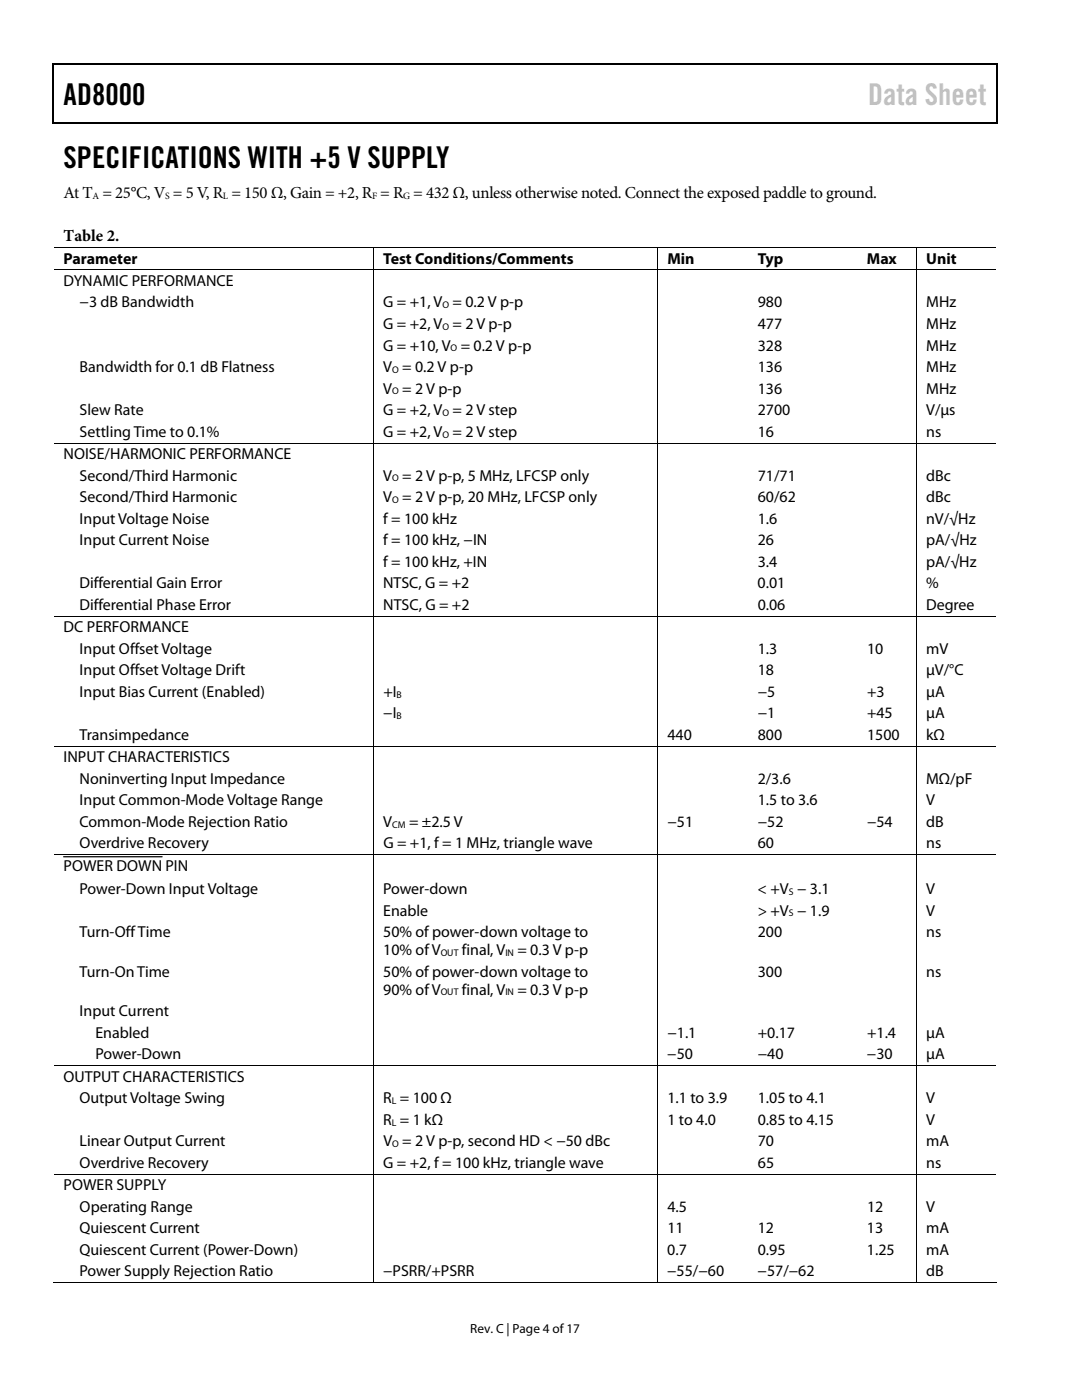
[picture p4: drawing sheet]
<svg xmlns="http://www.w3.org/2000/svg" width="216mm" height="279mm" viewBox="0 0 216 279" stroke-linecap="round" stroke-linejoin="round" font-family="sans-serif">
<defs><g id="words">
<g font-size="6">
<text x="12.7" y="21">AD8000</text>
<text x="12.7" y="33.6">SPECIFICATIONS WITH +5 V SUPPLY</text>
</g>
<text font-size="6" fill="#c0c0c0" x="173.2" y="21">Data Sheet</text>
<g font-size="3.3">
<text x="12.7" y="39.5">At T = 25°C, V = 5 V, R = 150 Ω, Gain = +2, R = R = 432 Ω, unless otherwise noted. Connect the exposed paddle to ground.</text>
<text x="12.7" y="48">Table 2.</text>
</g>
<g font-size="3.2">
<text x="12.7" y="52.6">Parameter</text>
<text x="76.5" y="52.6">Test Conditions/Comments</text>
<text x="133.2" y="52.6">Min</text>
<text x="151.2" y="52.6">Typ</text>
<text x="173" y="52.6">Max</text>
<text x="184.8" y="52.6">Unit</text>
<text x="12.7" y="57.1">DYNAMIC PERFORMANCE</text>
<text x="15.9" y="61.4">−3 dB Bandwidth</text>
<text x="76.5" y="65.7">G = +2, V = 2 V p-p</text>
<text x="76.5" y="61.4">G = +1, V = 0.2 V p-p</text>
<text x="151.2" y="61.4">980</text>
<text x="151.2" y="65.7">477</text>
<text x="184.8" y="61.4">MHz</text>
<text x="184.8" y="65.7">MHz</text>
<text x="76.5" y="70">G = +10, V = 0.2 V p-p</text>
<text x="151.2" y="70">328</text>
<text x="184.8" y="70">MHz</text>
<text x="15.9" y="74.3">Bandwidth for 0.1 dB Flatness</text>
<text x="76.5" y="74.3">V = 0.2 V p-p</text>
<text x="151.2" y="74.3">136</text>
<text x="184.8" y="74.3">MHz</text>
<text x="15.9" y="82.8">Slew Rate</text>
<text x="76.5" y="78.5">V = 2 V p-p</text>
<text x="76.5" y="82.8">G = +2, V = 2 V step</text>
<text x="151.2" y="78.5">136</text>
<text x="151.2" y="82.8">2700</text>
<text x="184.8" y="82.8">V/μs</text>
<text x="184.8" y="78.5">MHz</text>
<text x="15.9" y="87.1">Settling Time to 0.1%</text>
<text x="76.5" y="87.1">G = +2, V = 2 V step</text>
<text x="151.2" y="87.1">16</text>
<text x="184.8" y="87.1">ns</text>
<text x="12.7" y="91.6">NOISE/HARMONIC PERFORMANCE</text>
<text x="15.9" y="95.9">Second/Third Harmonic</text>
<text x="76.5" y="95.9">V = 2 V p-p, 5 MHz, LFCSP only</text>
<text x="151.2" y="95.9">71/71</text>
<text x="184.8" y="95.9">dBc</text>
<text x="15.9" y="100.2">Second/Third Harmonic</text>
<text x="76.5" y="100.2">V = 2 V p-p, 20 MHz, LFCSP only</text>
<text x="151.2" y="100.2">60/62</text>
<text x="184.8" y="100.2">dBc</text>
<text x="15.9" y="104.5">Input Voltage Noise</text>
<text x="76.5" y="104.5">f = 100 kHz</text>
<text x="151.2" y="104.5">1.6</text>
<text x="184.8" y="104.5">nV/√Hz</text>
<text x="15.9" y="108.8">Input Current Noise</text>
<text x="76.5" y="108.8">f = 100 kHz, −IN</text>
<text x="76.5" y="113.1">f = 100 kHz, +IN</text>
<text x="151.2" y="113.1">3.4</text>
<text x="151.2" y="108.8">26</text>
<text x="184.8" y="113.1">pA/√Hz</text>
<text x="184.8" y="108.8">pA/√Hz</text>
<text x="15.9" y="117.4">Differential Gain Error</text>
<text x="76.4" y="117.4">NTSC, G = +2</text>
<text x="151.2" y="117.4">0.01</text>
<text x="184.8" y="117.4">%</text>
<text x="15.9" y="121.7">Differential Phase Error</text>
<text x="76.5" y="121.7">NTSC, G = +2</text>
<text x="151.2" y="121.7">0.06</text>
<text x="184.8" y="121.7">Degree</text>
<text x="12.7" y="126.2">DC PERFORMANCE</text>
<text x="15.9" y="130.5">Input Offset Voltage</text>
<text x="151.2" y="130.5">1.3</text>
<text x="173" y="130.5">10</text>
<text x="184.8" y="130.5">mV</text>
<text x="15.9" y="134.7">Input Offset Voltage Drift</text>
<text x="151.2" y="134.7">18</text>
<text x="184.8" y="134.7">μV/°C</text>
<text x="15.9" y="139">Input Bias Current (Enabled)</text>
<text x="76.5" y="143.3">−I</text>
<text x="76.5" y="139">+I</text>
<text x="151.2" y="139">−5</text>
<text x="151.2" y="143.3">−1</text>
<text x="173" y="139">+3</text>
<text x="173" y="143.3">+45</text>
<text x="184.8" y="139">μA</text>
<text x="184.8" y="143.3">μA</text>
<text x="15.9" y="147.6">Transimpedance</text>
<text x="133.2" y="147.6">440</text>
<text x="151.2" y="147.6">800</text>
<text x="173" y="147.6">1500</text>
<text x="184.8" y="147.6">kΩ</text>
<text x="12.7" y="152.1">INPUT CHARACTERISTICS</text>
<text x="15.9" y="156.4">Noninverting Input Impedance</text>
<text x="15.9" y="160.7">Input Common-Mode Voltage Range</text>
<text x="151.2" y="156.4">2/3.6</text>
<text x="151.2" y="160.7">1.5 to 3.6</text>
<text x="184.8" y="156.4">MΩ/pF</text>
<text x="184.8" y="160.7">V</text>
<text x="15.9" y="165">Common-Mode Rejection Ratio</text>
<text x="76.5" y="165">V</text>
<text x="81.6" y="165">= ±2.5 V</text>
<text x="133.2" y="165">−51</text>
<text x="151.2" y="165">−52</text>
<text x="173" y="165">−54</text>
<text x="184.8" y="165">dB</text>
<text x="12.7" y="173.8">POWER DOWN PIN</text>
<text x="15.9" y="169.3">Overdrive Recovery</text>
<text x="76.5" y="169.3">G = +1, f = 1 MHz, triangle wave</text>
<text x="151.2" y="169.3">60</text>
<text x="184.8" y="169.3">ns</text>
<text x="15.9" y="178.4">Power-Down Input Voltage</text>
<text x="76.4" y="178.4">Power-down</text>
<text x="151.2" y="178.4">&lt; +V − 3.1</text>
<text x="184.8" y="178.4">V</text>
<text x="76.5" y="182.7">Enable</text>
<text x="151.2" y="182.7">&gt; +V − 1.9</text>
<text x="184.8" y="182.7">V</text>
<text x="15.9" y="187">Turn-Off Time</text>
<text x="76.5" y="187">50% of power-down voltage to</text>
<text x="76.5" y="190.6">10% of V</text>
<text x="92.2" y="190.6">final, V</text>
<text x="103.3" y="190.6">= 0.3 V p-p</text>
<text x="151.2" y="187">200</text>
<text x="184.8" y="187">ns</text>
<text x="15.9" y="194.9">Turn-On Time</text>
<text x="76.5" y="194.9">50% of power-down voltage to</text>
<text x="151.2" y="194.9">300</text>
<text x="184.8" y="194.9">ns</text>
<text x="15.9" y="202.8">Input Current</text>
<text x="76.5" y="198.5">90% of V</text>
<text x="92.2" y="198.5">final, V</text>
<text x="103.3" y="198.5">= 0.3 V p-p</text>
<text x="19" y="207.1">Enabled</text>
<text x="133.2" y="207.1">−1.1</text>
<text x="151.2" y="207.1">+0.17</text>
<text x="173" y="207.1">+1.4</text>
<text x="184.8" y="207.1">μA</text>
<text x="12.7" y="215.9">OUTPUT CHARACTERISTICS</text>
<text x="19" y="211.4">Power-Down</text>
<text x="133.1" y="211.4">−50</text>
<text x="151.2" y="211.4">−40</text>
<text x="173" y="211.4">−30</text>
<text x="184.8" y="211.4">μA</text>
<text x="15.9" y="220.2">Output Voltage Swing</text>
<text x="76.5" y="220.2">R = 100 Ω</text>
<text x="133.2" y="220.2">1.1 to 3.9</text>
<text x="151.2" y="220.2">1.05 to 4.1</text>
<text x="184.8" y="220.2">V</text>
<text x="76.5" y="224.5">R = 1 kΩ</text>
<text x="133.2" y="224.5">1 to 4.0</text>
<text x="151.2" y="224.5">0.85 to 4.15</text>
<text x="184.8" y="224.5">V</text>
<text x="15.9" y="228.7">Linear Output Current</text>
<text x="15.9" y="233">Overdrive Recovery</text>
<text x="76.5" y="233">G = +2, f = 100 kHz, triangle wave</text>
<text x="76.5" y="228.7">V = 2 V p-p, second HD &lt; −50 dBc</text>
<text x="151.2" y="228.7">70</text>
<text x="151.2" y="233">65</text>
<text x="184.8" y="228.7">mA</text>
<text x="184.8" y="233">ns</text>
<text x="12.7" y="237.5">POWER SUPPLY</text>
<text x="15.9" y="241.8">Operating Range</text>
<text x="133.2" y="241.8">4.5</text>
<text x="173" y="241.8">12</text>
<text x="184.8" y="241.8">V</text>
<text x="15.9" y="246.1">Quiescent Current</text>
<text x="15.9" y="250.4">Quiescent Current (Power-Down)</text>
<text x="133.2" y="250.4">0.7</text>
<text x="133.2" y="246.1">11</text>
<text x="151.2" y="250.4">0.95</text>
<text x="151.2" y="246.1">12</text>
<text x="173" y="250.4">1.25</text>
<text x="173" y="246.1">13</text>
<text x="184.8" y="250.4">mA</text>
<text x="184.8" y="246.1">mA</text>
<text x="15.9" y="254.7">Power Supply Rejection Ratio</text>
<text x="76.4" y="254.7">−PSRR/+PSRR</text>
<text x="133.1" y="254.7">−55/−60</text>
<text x="151.2" y="254.7">−57/−62</text>
<text x="184.8" y="254.7">dB</text>
</g>
<text font-size="2.6" x="93.8" y="266">Rev. C | Page 4 of 17</text>
<g font-size="1.9">
<text x="18.5" y="39.7">A</text>
<text x="33" y="39.7">S</text>
<text x="44.5" y="39.7">L</text>
<text x="74.2" y="39.7">F</text>
<text x="80.5" y="39.7">G</text>
<text x="88.3" y="61.5">O</text>
<text x="88.3" y="65.8">O</text>
<text x="89.9" y="70.1">O</text>
<text x="78.3" y="74.4">O</text>
<text x="78.3" y="78.7">O</text>
<text x="88.3" y="83">O</text>
<text x="88.3" y="87.3">O</text>
<text x="78.3" y="96.1">O</text>
<text x="78.3" y="100.4">O</text>
<text x="79.1" y="139.2">B</text>
<text x="79.1" y="143.5">B</text>
<text x="78.3" y="165.2">CM</text>
<text x="157.4" y="178.6">S</text>
<text x="157.4" y="182.9">S</text>
<text x="87.9" y="190.8">OUT</text>
<text x="100.8" y="190.8">IN</text>
<text x="87.9" y="198.7">OUT</text>
<text x="100.8" y="198.7">IN</text>
<text x="78.2" y="220.3">L</text>
<text x="78.2" y="224.6">L</text>
<text x="78.3" y="228.9">O</text>
</g>
</g></defs>
<path d="M10.5 12.7h.3v1h-.3zM198.8 12.7h.2v1h-.2zM198.8 12.7h.2v.3h-.2zM198.8 24.4h.2v.3h-.2z" fill="#000"/>
<path d="M10.5 12.8h188.3M10.7 13.7v11M198.9 13.7v11M10.5 24.5h188.3M12.7 171h19.6" fill="none" stroke="#000" stroke-width=".25"/>
<g fill="none" stroke="#000" stroke-width=".2">
<path d="M10.8 49.3h188M10.8 53.9h188M74.6 49.4v4.4M74.6 54v34.3M131.3 49.4v4.4M131.3 54v34.3M182.9 49.4v4.4M182.9 54v34.3M10.8 88.4h188M74.6 88.5v34.4M131.3 88.5v34.4M182.9 88.5v34.4"/>
<path d="M10.8 123h188M74.6 123v25.8M131.3 123v25.8M182.9 123v25.8M10.8 148.9h188M74.6 149v21.5M131.3 149v21.5M182.9 149v21.5M10.8 170.6h188M74.6 170.6v42M131.3 170.6v42M182.9 170.6v42"/>
<path d="M10.8 212.7h188M74.6 212.7v21.5M131.3 212.7v21.5M182.9 212.7v21.5M10.8 234.3h188M74.6 234.4v21.7M131.3 234.4v21.7M182.9 234.4v21.7M10.5 256h64M74.7 256h56.5M131.3 256h51.5M183 256h15.8"/>
</g>
<use href="#words"/>
</svg>
